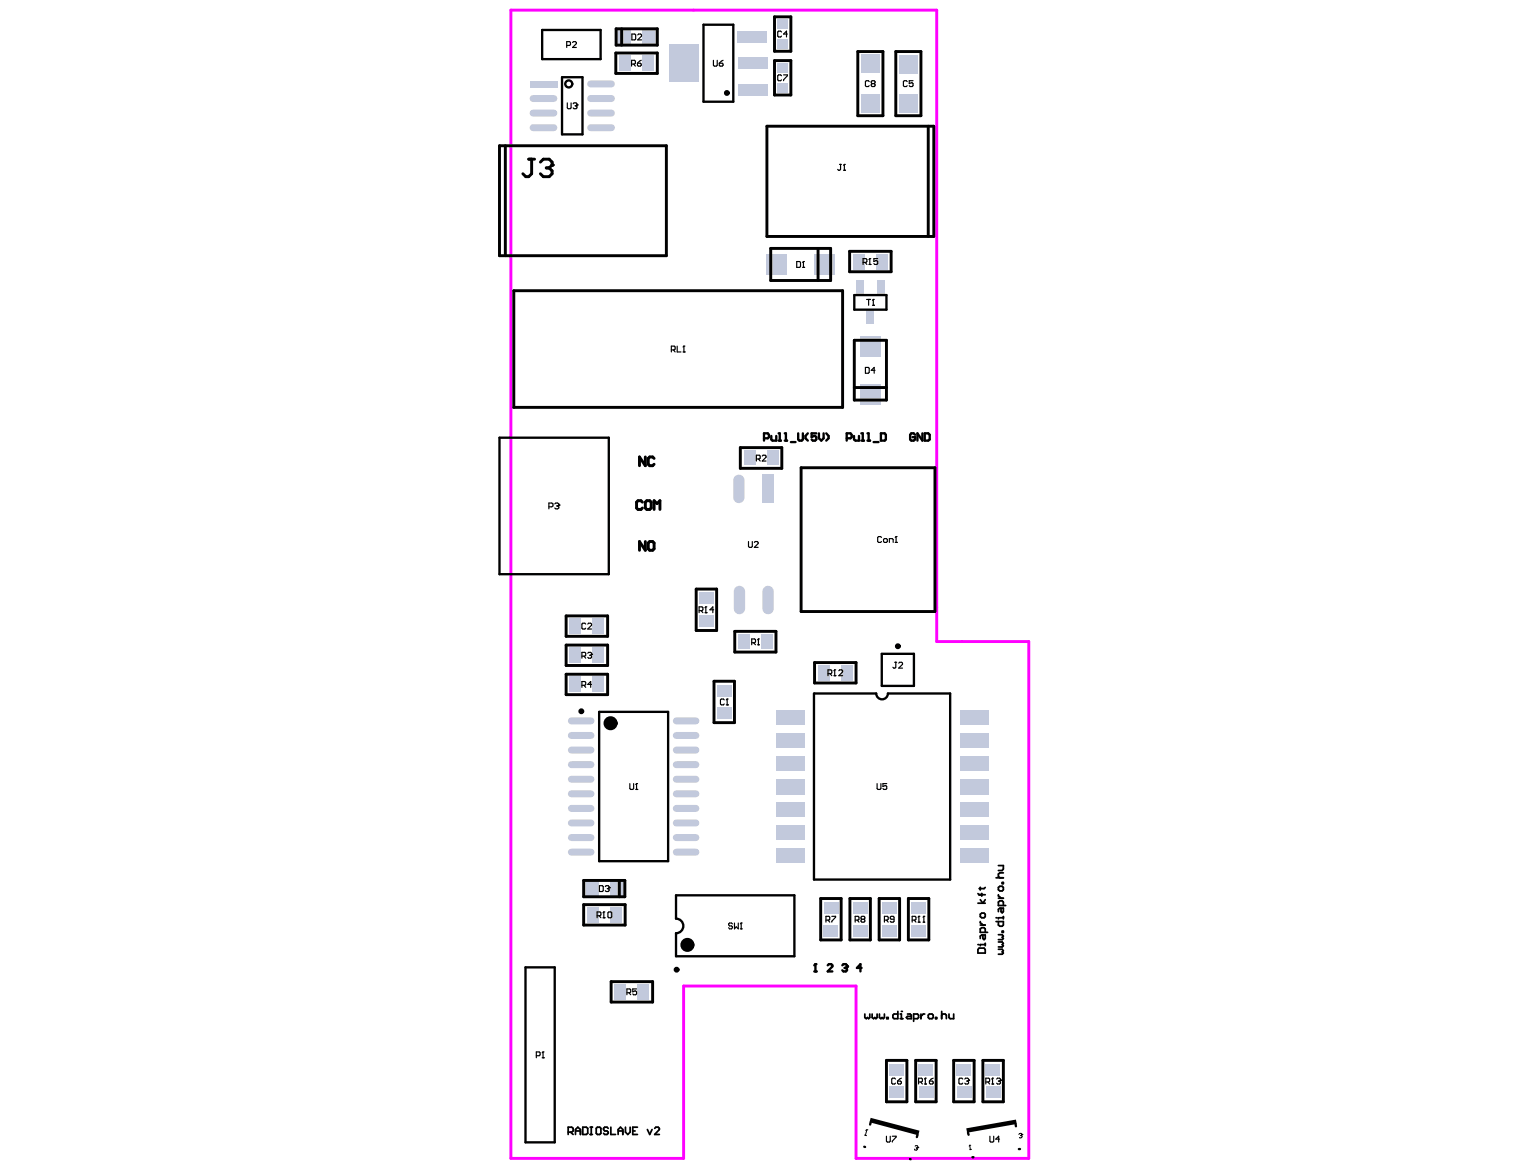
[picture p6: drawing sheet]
<svg xmlns="http://www.w3.org/2000/svg" width="270mm" height="207mm" viewBox="0 0 270 207" stroke-linecap="round" stroke-linejoin="round" font-family="sans-serif">
<path d="M90.1 1.8h75.1v111.4h16.3v91.1h-30.5v-30.4h-30.4v30.4h-30.5z" fill="none" stroke="#f0f" stroke-width=".52"/>
<g fill="#c2c9dc">
<path d="M103.6 160h2v2.7h-2z" fill-rule="evenodd"/>
<path d="M103.1 155.4h2.5v2.7h-2.5z" fill-rule="evenodd"/>
<path d="M107.6 160h2.1v2.7h-2.1z" fill-rule="evenodd"/>
<path d="M160.7 163.1h2.6v2.1h-2.6z" fill-rule="evenodd"/>
<path d="M160.7 159.1h2.7v2.1h-2.7z" fill-rule="evenodd"/>
<path d="M123.3 104.5h2.6v2.1h-2.6z" fill-rule="evenodd"/>
<path d="M123.3 108.5h2.6v2.1h-2.6z" fill-rule="evenodd"/>
<path d="M131.2 79.5h2.1v2.6h-2.1z" fill-rule="evenodd"/>
<path d="M135.3 79.5h2v2.6h-2z" fill-rule="evenodd"/>
<path d="M152.9 54.8h1.3v2.4h-1.3z" fill-rule="evenodd"/>
<path d="M151.7 59.3h3.6v3.6h-3.6z" fill-rule="evenodd"/>
<path d="M151.9 16.6h3.2v3.2h-3.2z" fill-rule="evenodd"/>
<path d="M151.9 9.7h3.2v3.2h-3.2z" fill-rule="evenodd"/>
<path d="M156.9 191.7h2.6v2h-2.6z" fill-rule="evenodd"/>
<path d="M156.8 187.7h2.7v2h-2.7z" fill-rule="evenodd"/>
<path d="M168.7 191.7h2.7v2h-2.7z" fill-rule="evenodd"/>
<path d="M168.7 187.7h2.6v2h-2.6z" fill-rule="evenodd"/>
<path d="M144.3 117.3h2.1v2.7h-2.1z" fill-rule="evenodd"/>
<path d="M148.3 117.3h2v2.7h-2z" fill-rule="evenodd"/>
<path d="M151.7 67.7h3.6v3.6h-3.6z" fill-rule="evenodd"/>
<path d="M107.6 155.4h2.4v2.7h-2.4z" fill-rule="evenodd"/>
</g>
<path d="M100.8 132.3h3.4M100.8 127.2h3.4M100.8 147.7h3.4M100.8 145.2h3.4M100.8 140h3.4" fill="none" stroke="#c2c9dc" stroke-width="1.2"/>
<g fill="#c2c9dc">
<path d="M104.5 114.2h2.1v2.7h-2.1z" fill-rule="evenodd"/>
<path d="M100.5 114.2h2v2.7h-2z" fill-rule="evenodd"/>
</g>
<path d="M104.2 19.9h3.6M104.2 17.4h3.6M119.3 132.3h3.4M119.3 127.2h3.4M119.3 147.7h3.4M119.3 145.2h3.4M119.3 140h3.4" fill="none" stroke="#c2c9dc" stroke-width="1.2"/>
<g fill="#c2c9dc">
<path d="M137.1 11.1h1.9v1.6h-1.9z" fill-rule="evenodd"/>
<path d="M137.1 7h1.9v1.6h-1.9z" fill-rule="evenodd"/>
<path d="M137.1 3.4h1.9v1.6h-1.9z" fill-rule="evenodd"/>
<path d="M155.5 163.1h2.7v2.1h-2.7z" fill-rule="evenodd"/>
<path d="M150.4 163.1h2.6v2.1h-2.6z" fill-rule="evenodd"/>
<path d="M155.6 159.1h2.6v2.1h-2.6z" fill-rule="evenodd"/>
<path d="M150.4 159.1h2.7v2.1h-2.7z" fill-rule="evenodd"/>
<path d="M150.5 44.8h2v2.7h-2z" fill-rule="evenodd"/>
<path d="M154.6 44.8h2v2.7h-2z" fill-rule="evenodd"/>
<path d="M108.4 173.6h2v2.7h-2z" fill-rule="evenodd"/>
</g>
<path d="M100.8 137.4h3.4M100.8 129.7h3.4M100.8 134.9h3.4M100.8 142.6h3.4M100.8 150.3h3.4" fill="none" stroke="#c2c9dc" stroke-width="1.2"/>
<g fill="#c2c9dc">
<path d="M100.5 109.1h2v2.7h-2z" fill-rule="evenodd"/>
<path d="M104.5 109.1h2.1v2.7h-2.1z" fill-rule="evenodd"/>
</g>
<path d="M104.2 22.5h3.6" fill="none" stroke="#c2c9dc" stroke-width="1.2"/>
<path d="M109.3 9.8h2v2.7h-2z" fill-rule="evenodd" fill="#c2c9dc"/>
<path d="M104.2 14.8h3.6" fill="none" stroke="#c2c9dc" stroke-width="1.2"/>
<path d="M108.8 5.2h2.5v2.7h-2.5z" fill-rule="evenodd" fill="#c2c9dc"/>
<path d="M119.3 137.4h3.4M119.3 129.7h3.4M119.3 134.9h3.4M119.3 142.6h3.4M119.3 150.3h3.4" fill="none" stroke="#c2c9dc" stroke-width="1.2"/>
<g fill="#c2c9dc">
<path d="M113.3 9.8h2v2.7h-2z" fill-rule="evenodd"/>
<path d="M118.1 7.8h5.2v6.7h-5.2z" fill-rule="evenodd"/>
<path d="M113.3 5.2h2.5v2.7h-2.5z" fill-rule="evenodd"/>
<path d="M136.8 149.6h5.1v2.6h-5.1z" fill-rule="evenodd"/>
<path d="M136.8 145.5h5.1v2.6h-5.1z" fill-rule="evenodd"/>
<path d="M136.8 141.5h5.1v2.6h-5.1z" fill-rule="evenodd"/>
<path d="M136.8 137.4h5.1v2.7h-5.1z" fill-rule="evenodd"/>
<path d="M136.8 129.3h5.1v2.6h-5.1z" fill-rule="evenodd"/>
<path d="M136.8 125.3h5.1v2.6h-5.1z" fill-rule="evenodd"/>
<path d="M134.2 111.8h2.1v2.7h-2.1z" fill-rule="evenodd"/>
<path d="M130.2 111.8h2v2.7h-2z" fill-rule="evenodd"/>
<path d="M135.2 44.8h3.6v3.6h-3.6z" fill-rule="evenodd"/>
<path d="M137.1 14.7h1.9v1.6h-1.9z" fill-rule="evenodd"/>
<path d="M130.1 5.5h5.2v1.9h-5.2z" fill-rule="evenodd"/>
<path d="M130.2 10.2h5.1v1.9h-5.1z" fill-rule="evenodd"/>
<path d="M130.2 14.9h5.2v1.9h-5.2z" fill-rule="evenodd"/>
<path d="M151 49.5h1.3v2.4h-1.3z" fill-rule="evenodd"/>
<path d="M154.8 49.5h1.3v2.4h-1.3z" fill-rule="evenodd"/>
<path d="M173.8 187.7h2.7v2h-2.7z" fill-rule="evenodd"/>
<path d="M173.9 191.7h2.6v2h-2.6z" fill-rule="evenodd"/>
<path d="M162 187.7h2.6v2h-2.6z" fill-rule="evenodd"/>
<path d="M162 191.7h2.7v2h-2.7z" fill-rule="evenodd"/>
<path d="M169.3 149.6h5.1v2.6h-5.1z" fill-rule="evenodd"/>
<path d="M169.3 145.5h5.1v2.6h-5.1z" fill-rule="evenodd"/>
<path d="M169.3 141.5h5.1v2.6h-5.1z" fill-rule="evenodd"/>
<path d="M169.3 137.4h5.1v2.7h-5.1z" fill-rule="evenodd"/>
<path d="M169.3 129.3h5.1v2.6h-5.1z" fill-rule="evenodd"/>
<path d="M169.3 125.3h5.1v2.6h-5.1z" fill-rule="evenodd"/>
<path d="M104.5 119.4h2.1v2.7h-2.1z" fill-rule="evenodd"/>
<path d="M100.5 119.4h2v2.7h-2z" fill-rule="evenodd"/>
<path d="M136.8 133.4h5.1v2.6h-5.1z" fill-rule="evenodd"/>
</g>
<path d="M130.4 104.3v3.1M135.5 104.3v3.1" fill="none" stroke="#c2c9dc" stroke-width="2"/>
<path d="M134.4 83.7h2.1v5h-2.1z" fill-rule="evenodd" fill="#c2c9dc"/>
<path d="M130.3 84.7v3.1" fill="none" stroke="#c2c9dc" stroke-width="2"/>
<path d="M169.3 133.4h5.1v2.6h-5.1z" fill-rule="evenodd" fill="#c2c9dc"/>
<path d="M94 19.9h3.7M94 17.4h3.7" fill="none" stroke="#c2c9dc" stroke-width="1.2"/>
<g fill="#c2c9dc">
<path d="M145.2 163.1h2.7v2.1h-2.7z" fill-rule="evenodd"/>
<path d="M145.3 159.1h2.6v2.1h-2.6z" fill-rule="evenodd"/>
<path d="M112.5 173.6h2v2.7h-2z" fill-rule="evenodd"/>
<path d="M126.5 124.8h2.6v2.1h-2.6z" fill-rule="evenodd"/>
<path d="M126.4 120.8h2.6v2h-2.6z" fill-rule="evenodd"/>
</g>
<path d="M94 22.5h3.7" fill="none" stroke="#c2c9dc" stroke-width="1.2"/>
<g fill="#c2c9dc">
<path d="M93.5 14.2h4.8v1.2h-4.8z" fill-rule="evenodd"/>
<path d="M143.7 44.8h3.6v3.6h-3.6z" fill-rule="evenodd"/>
<path d="M158.6 9.7h3.2v3.3h-3.2z" fill-rule="evenodd"/>
<path d="M158.6 16.6h3.2v3.2h-3.2z" fill-rule="evenodd"/>
</g>
<g fill="none" stroke="#000" stroke-width=".52">
<path d="M108.6 9.4h7.3v3.6h-7.3zM108.7 5.1h7.2v2.9h-7.2zM109.7 5.1v2.9M136.6 3h2.9v6h-2.9zM136.6 10.7h2.9v6.1h-2.9zM151.3 9.1h4.4v11.3h-4.4zM158 9.1h4.4v11.3h-4.4zM88.1 25.7h29.4v19.4h-29.4zM89.1 25.7v19.4M93.3 28.1h1M93.8 28.1v2.5l-.5 .6h-.6l-.5-.6M95.3 28.6l.5-.5h1.1l.5 .5v.5l-.5 .5"/>
<path d="M96.4 29.6h.5M96.9 29.6l.5 .5v.5l-.5 .6h-1.1l-.5-.6M135.3 22.3h29.4v19.4h-29.4zM163.7 22.3v19.4M90.6 51.3h58v20.6h-58zM135.9 43.8h10.6v5.7h-10.6zM144.3 43.8v5.7M149.9 44.3h7.3v3.6h-7.3zM130.6 79h7.3v3.6h-7.3zM150.7 60h5.7v10.6h-5.7zM150.7 68.4h5.7M113.3 88.6l-.2-.3h-.6l-.2 .3v1l.2 .3h.6l.2-.3"/>
<path d="M113.8 80.6v1.5l-1-1.5v1.5M113.8 95.5v1.6l-1-1.6v1.6M113.8 88.6l.3-.3h.5l.3 .3v1l-.3 .3h-.5l-.3-.3zM114.3 95.8l.3-.3h.5l.3 .3v1l-.3 .3h-.5l-.3-.3zM115.4 80.9l-.3-.3h-.5l-.3 .3v1l.3 .2h.5l.3-.2M115.4 89.9v-1.6l.5 .5 .5-.5v1.6M141.3 82.5h23.6v25.4h-23.6zM99.9 108.6h7.3v3.6h-7.3zM99.9 113.8h7.3v3.6h-7.3zM99.9 118.9h7.3v3.6h-7.3zM122.8 103.9h3.6v7.3h-3.6zM129.6 111.4h7.3v3.6h-7.3z"/>
<path d="M143.7 116.9h7.3v3.6h-7.3zM125.9 120.2h3.7v7.3h-3.7zM103 155.3h7.2v2.9h-7.2zM103 159.6h7.3v3.6h-7.3zM109.2 155.3v2.9M144.8 158.5h3.6v7.3h-3.6zM149.9 158.5h3.6v7.3h-3.6zM155.1 158.5h3.6v7.3h-3.6zM160.2 158.5h3.6v7.3h-3.6zM107.8 173.2h7.3v3.6h-7.3zM156.4 187h3.6v7.3h-3.6zM161.5 187h3.6v7.3h-3.6z"/>
<path d="M168.2 187h3.6v7.3h-3.6zM173.4 187h3.6v7.3h-3.6z"/>
<circle cx="128.2" cy="16.4" r=".26"/>
<circle cx="158.4" cy="114" r=".26"/>
<circle cx="102.5" cy="125.5" r=".26"/>
<circle cx="119.3" cy="171" r=".26"/>
</g>
<g fill="none" stroke="#000" stroke-width=".41">
<path d="M95.6 5.3h10.3v5.1h-10.3zM99.1 13.6h3.6v10.1h-3.6zM124.1 4.4h5.2v13.5h-5.2zM150.7 52h5.7v2.6h-5.7zM88.1 77.2h19.3v24.1h-19.3zM134.8 77.3h.6l.2-.2v-.4l-.2-.3h-.6v1.3M136 76.9v.6l.3 .2h.6v-.8M137.3 76.4h.2v1.3M137.3 77.7h.4M138.4 76.4h.2v1.3M138.4 77.7h.4M139.5 78h.8"/>
<path d="M140.8 76.4v1.1l.2 .2h.4l.2-.2v-1.1M142.5 76.4l-.4 .5v.4l.4 .4M144 76.4h-.8v.7l.4-.2h.2l.2 .2v.4l-.2 .2h-.4l-.2-.2M144.5 76.4v.9l.4 .4 .4-.4v-.9M145.7 76.4l.5 .5v.4l-.5 .4M149.3 77.3h.7l.2-.2v-.4l-.2-.3h-.7v1.3M150.6 76.9v.6l.3 .2h.6v-.8M151.9 76.4h.3v1.3M151.9 77.7h.5M153 76.4h.2v1.3M153 77.7h.5M154.1 78h.9"/>
<path d="M155.4 76.4h.7l.2 .3v.8l-.2 .2h-.7zM161.4 76.7l-.2-.3h-.5l-.2 .3v.8l.2 .2h.5l.2-.2v-.4h-.5M162.7 76.4v1.3l-.9-1.3v1.3M163.1 76.4h.6l.3 .3v.8l-.3 .2h-.6zM155.5 115.3h5.7v5.7h-5.7zM105.7 125.6h12.1v26.3h-12.1zM143.6 122.4l11-.1a1.03 1.03 0 0 0 1 1.1 1.03 1.03 0 0 0 1-1.1h11v32.8h-24zM119.2 157.9h20.9v10.8h-20.9v-4.1a1.29 1.29 0 0 0 1.3-1.3 1.29 1.29 0 0 0-1.3-1.3zM92.7 170.6h5.1v30.9h-5.1zM143.6 171.4h.4M143.6 170.3l.2-.2v1.3M146 170.3l.2-.2h.4l.2 .2v.2l-.8 .9h.8"/>
<path d="M148.6 170.3l.2-.2h.4l.2 .2-.2 .4M149 170.7h.2M149.2 170.7l.2 .2v.2l-.2 .3h-.4l-.2-.3M152 170.7h-.8l.6-.6v1.3M153.6 198l-.1 .4M170.7 199.8l.1 .4M179.1 198.3l.1 .4M152.4 202.3h.2M160.5 204.4l.1 .1M161.8 200.2l-.1 .4M171.5 204.1h.2M179.7 202.7h.2"/>
<circle cx="100.3" cy="14.8" r=".62"/>
</g>
<g fill="#000">
<path d="M153.6 197.2l8.6 2.2-.2 .9-8.6-2.4z" fill-rule="evenodd"/>
<path d="M153.6 198l8.2 2.2z" fill-rule="evenodd"/>
<path d="M170.4 199l8.8-1.5 .2 .8-8.8 1.5z" fill-rule="evenodd"/>
<path d="M170.7 199.8l8.4-1.5z" fill-rule="evenodd"/>
</g>
<g fill="none" stroke="#000" stroke-width=".21">
<path d="M100 8h.5l.1-.1v-.4l-.1-.2h-.5v1.1M100.1 18.1v.9l.1 .2h.4l.1-.2v-.9M101 7.5l.1-.2h.4l.2 .2v.2l-.7 .7h.7M101.1 18.3l.1-.2h.4l.2 .4M101.5 18.7h.1M101.6 18.7l.2 .1-.2 .4h-.4l-.1-.2M101.8 18.5h.1M101.8 18.5l-.2 .2M111.4 11.3h.5l.2-.1v-.4l-.2-.2h-.5v1.1M111.5 6h.5l.1 .2v.7l-.1 .1h-.5zM111.8 11.3l.3 .4M112.4 11.2h.6l.1 .3-.1 .2h-.4l-.2-.2z"/>
<path d="M112.5 6.2l.1-.2h.4l.2 .2v.2l-.7 .6h.7M113.1 10.6l-.7 .6M125.8 10.6v.9l.2 .2h.4l.1-.2v-.9M126.9 11.2h.5l.1 .3-.1 .2h-.4l-.1-.2zM127.5 10.6l-.6 .6M137.9 13.4l-.2-.2h-.4l-.1 .2v.7l.1 .1h.4l.2-.1M137.9 5.6l-.2-.1h-.4l-.1 .1v.8l.1 .1h.4l.2-.1M138.2 13.2h.7l-.7 1M138.9 6h-.7l.5-.5v1M153.3 14.4l-.1-.2h-.4l-.2 .2v.7l.2 .2h.4l.1-.2M153.8 14.8l-.1-.2 .1-.4h.4l.1 .2-.1 .4M153.8 14.8l-.1 .1 .1 .4h.4l.1-.2-.1-.3"/>
<path d="M153.8 14.8h.4M160 14.4l-.1-.2h-.4l-.1 .2v.7l.1 .2h.4l.1-.2M161.1 14.2h-.7v.6l.3-.2 .4 .2v.3l-.2 .2h-.4l-.1-.2M148.1 29h.3M148.3 29v.9l-.2 .1-.3-.1M148.8 30h.3M148.9 29h.1M148.9 29v1M148.9 29l-.1 .2M140.5 46.1h.5l.2 .2v.7l-.2 .2h-.5zM141.6 47.2h.3M141.7 46.1h.1"/>
<path d="M141.7 46.1v1.1M141.7 46.1l-.1 .2M152.2 46.3h.6l.1-.2v-.3l-.1-.2h-.6v1M152.6 46.3l.3 .3M152.9 52.8h.6M153.2 52.8v1.1M153.3 46.6h.3M153.4 45.6h.1M153.4 45.6l-.1 .2M153.4 45.6v1M153.9 53.9h.3M154 52.8h.1"/>
<path d="M154 52.8v1.1M154 52.8l-.1 .2M154.8 45.6h-.7v.5l.4-.1 .3 .1v.4l-.1 .1h-.4l-.2-.1M118.4 61.7h.5l.2-.1v-.4l-.2-.1h-.5v1M118.8 61.7l.3 .4M119.4 61.1v1h.7M120.5 62.1h.3M120.6 61.1h.1M120.6 61.1v1M120.6 61.1l-.1 .1M152.6 64.8h.6l.1 .2v.7l-.1 .1h-.6zM154.3 65.3h-.6l.5-.5v1"/>
<path d="M96.8 89.4h.5l.2-.2v-.3l-.2-.2h-.5v1.1M97.8 88.9l.3-.2h.3l.2 .2v.2M98.2 89.2h.2M98.4 89.2l.2 .2v.2l-.2 .2h-.3l-.3-.2M98.6 89.1h.1M98.6 89.1l-.2 .1M132 95.5v.9l.2 .1h.3l.2-.1v-.9M133.1 95.7l.1-.2h.4l.1 .2v.2l-.6 .6h.6M133.4 81h.5l.2-.2v-.4l-.2-.1h-.5v1M133.8 81l.3 .3M134.4 80.4l.2-.1h.4l.1 .1v.3l-.7 .6h.7M155.5 94.8l-.2-.2h-.3l-.2 .2v.7l.2 .2h.3l.2-.2"/>
<path d="M155.8 95.2l.2-.2h.4l.1 .2v.3l-.1 .2h-.4l-.2-.2zM156.9 95.7v-.7h.5l.1 .2v.5M157.9 95.7h.4M158.1 94.6h.1M158.1 94.6v1.1M158.1 94.6l-.2 .2M102.6 115.7h.6l.1-.1v-.4l-.1-.1h-.6v1M103 115.7l.3 .4M103.3 110.1l-.1-.2h-.4l-.2 .2v.7l.2 .2h.4l.1-.2M103.7 115.2l.1-.1h.4l.1 .3M103.7 110.1l.1-.2h.4l.1 .2v.2l-.6 .7h.6M104 115.6h.2"/>
<path d="M104.2 115.6l.1 .1-.1 .4h-.4l-.1-.2M104.3 115.4h.1M104.3 115.4l-.1 .2M123.3 107.7h.5l.2-.1v-.4l-.2-.2h-.5v1.1M123.7 107.7l.3 .4M124.3 108.1h.4M124.5 107h.1M124.5 107l-.2 .2M124.5 107v1.1M125.9 107.6h-.7l.5-.6v1.1M132.6 113.4h.5l.2-.2v-.3l-.2-.2h-.5v1M132.9 113.4l.4 .3"/>
<path d="M133.6 113.7h.3M133.8 112.7h.1M133.8 112.7l-.2 .2M133.8 112.7v1M146 118.8h.6l.1-.1v-.4l-.1-.1h-.6v1M146.4 118.8l.3 .4M147.1 119.2h.3M147.2 118.2h.1M147.2 118.2l-.1 .1M147.2 118.2v1M148 118.3l.1-.1h.4l.1 .1v.2l-.6 .7h.6M157.9 116.8h.3"/>
<path d="M158 116.8v.9l-.1 .1-.4-.1M158.5 117l.2-.2h.3l.2 .2v.2l-.7 .6h.7M102.6 120.9h.6l.1-.2v-.3l-.1-.2h-.6v1M103 120.9l.3 .3M104.3 120.7h-.6l.5-.5v1M111.1 138.2v.9l.2 .1h.3l.2-.1v-.9M112.1 139.2h.4M112.3 138.2h.1M112.3 138.2l-.2 .2M112.3 138.2v1M127.7 123.5l-.1-.2h-.4l-.1 .2v.7l.1 .1h.4l.1-.1M128.1 124.3h.4"/>
<path d="M128.3 123.3h.1M128.3 123.3v1M128.3 123.3l-.2 .2M154.7 138.2v.9l.2 .1h.3l.2-.1v-.9M156.4 138.2h-.7v.5l.4-.1 .3 .1v.4l-.1 .1h-.4l-.2-.1M105.7 156.2h.6l.1 .2v.7l-.1 .2h-.6zM106.8 156.4l.1-.2h.4l.1 .4M107.1 156.7h.2M107.3 156.7l.1 .2-.1 .4h-.4l-.1-.2M107.4 156.6h.1M107.4 156.6l-.1 .1M105.3 161.5h.5l.2-.1v-.4l-.2-.1h-.5v1"/>
<path d="M105.7 161.5l.3 .4M106.4 161.9h.3M106.5 160.9h.1M106.5 160.9l-.1 .1M106.5 160.9v1M107.2 161l.2-.1h.3l.2 .1v.7l-.2 .2h-.3l-.2-.2zM110.6 175.1h.5l.2-.1v-.4l-.2-.2h-.5v1.1M110.9 175.1l.4 .4M112.3 174.4h-.7v.6l.4-.2 .3 .2v.3l-.2 .2h-.3l-.2-.2M129.2 163l-.2-.2h-.3l-.2 .2 .2 .3h.3l.2 .2-.2 .3h-.3l-.2-.2M129.6 162.8v1l.3-.3 .3 .3v-1M130.6 163.8h.3"/>
<path d="M130.7 162.8h.1M130.7 162.8v1M130.7 162.8l-.1 .2M145.7 162.3h.5l.2-.2v-.3l-.2-.2h-.5v1.1M146 162.3l.4 .4M146.7 161.6h.7l-.7 1.1M150.8 162.3h.6l.1-.2v-.3l-.1-.2h-.6v1.1M151.2 162.3l.3 .4M152 162.1l-.1-.1 .1-.4h.4l.1 .2-.1 .3M152 162.1l-.1 .2 .1 .4h.4l.1-.2-.1-.4M152 162.1h.4M156 162.3h.5l.2-.2v-.3l-.2-.2h-.5v1.1"/>
<path d="M156.4 162.3l.3 .4M157.7 162.1h-.5l-.2-.1 .2-.4h.3l.2 .2v.7l-.2 .2h-.3l-.2-.2M160.9 162.3h.5l.2-.2v-.3l-.2-.2h-.5v1.1M161.3 162.3l.3 .4M161.9 162.7h.4M162.1 161.6h.1M162.1 161.6l-.2 .2M162.1 161.6v1.1M162.8 162.7h.3M163 161.6h.1M163 161.6v1.1M163 161.6l-.2 .2"/>
<path d="M94.6 186.2h.5l.2-.1v-.4l-.2-.2h-.5v1.1M95.6 186.6h.4M95.8 185.5h.1M95.8 185.5l-.2 .2M95.8 185.5v1.1M158 190.3l-.2-.1h-.4l-.1 .1v.8l.1 .1h.4l.2-.1M158.3 190.7h.5l.2 .4-.2 .1h-.3l-.2-.1zM159 190.2l-.7 .5M162 190.8h.5l.2-.1v-.4l-.2-.1h-.5v1M162.4 190.8l.3 .4M163.1 191.2h.3M163.2 190.2h.1"/>
<path d="M163.2 190.2l-.1 .1M163.2 190.2v1M163.9 190.7h.6l.1 .4-.1 .1h-.4l-.2-.1zM164.6 190.2l-.4 .1-.3 .4M169.8 190.3l-.1-.1h-.4l-.2 .1v.8l.2 .1h.4l.1-.1M170.2 190.3l.1-.1h.4l.1 .3M170.5 190.7h.2M170.7 190.7l.1 .1-.1 .4h-.4l-.1-.1M170.8 190.5h.1M170.8 190.5l-.1 .2M173.9 190.8h.5l.2-.1v-.4l-.2-.1h-.5v1M174.2 190.8l.4 .4"/>
<path d="M174.9 191.2h.4M175.1 190.2h.1M175.1 190.2l-.2 .1M175.1 190.2v1M175.8 190.3l.2-.1h.3l.2 .3M176.1 190.7h.2M176.3 190.7l.2 .1-.2 .4h-.3l-.2-.1M176.5 190.5h.1M176.5 190.5l-.2 .2M156.4 200.4v.9l.1 .1h.4l.1-.1v-.9M157.4 200.4h.7l-.7 1M174.6 200.4v.9l.2 .1h.3l.2-.1v-.9"/>
<path d="M176.3 200.9h-.7l.6-.5v1"/>
</g>
<g fill="none" stroke="#000" stroke-width=".18">
<path d="M152.9 199.3h.1M152.9 199.3l-.3 1M152.9 199.3l-.2 .1M152.5 200.2l.3 .1M161.4 202.2l.4-.1 .1 .3M161.6 202.5h.1M161.7 202.5l.1 .2-.2 .2-.2-.1-.1-.1M161.9 202.4h.1M161.9 202.4l-.2 .1M171.1 202h.1M171.1 202l.1 .8 .1-.1-.2 .1M171.1 202l-.2 .2"/>
<path d="M179.7 200.1l.4-.2 .1 .2M180.1 200.3h-.1M180.1 200.3l.2 .1-.1 .3-.4-.1M180.2 200.1h.1M180.2 200.1l-.1 .2"/>
</g>
<g fill="none" stroke="#000" stroke-width=".31">
<path d="M172.5 159.3h1.3M172.5 157.6l.2 .2h1.1M172.9 156.5v.4M172.9 158.7l.5 .6 .4-.6M173.2 157.6v.4M173.8 156.5l-.2 .2h-.9M175.7 154.8h1.3M176.1 152.7h.9v.6l-.2 .3h-.7M176.1 156.5l.3-.2h.4l.2 .2v.4l-.2 .3h-.4l-.3-.3zM176.1 157.8v.2l.5 .4M176.1 158.4h.9M176.8 155.7h.2v.2h-.2z"/>
<path d="M177 159.7v-.6l-.2-.2h-.4l-.3 .2v.6h1.3M177 154h-.6l-.3 .2v.4l.3 .2M152.5 178.9v.6l.3 .2 .2-.2 .2 .2 .2-.2v-.6M153.8 178.9v.6l.3 .2 .2-.2 .2 .2 .2-.2v-.6M155.1 178.9v.6l.3 .2 .2-.2 .2 .2 .2-.2v-.6M156.4 179.5h.3v.2h-.3zM158.4 178.4v1.3h-.7l-.2-.2v-.4l.2-.2h.7M158.8 179.7h.4M158.8 178.9h.2v.8M160.1 178.9h.4l.2 .2v.6h-.6l-.2-.2 .2-.2h.6M161.2 179.7h.6l.2-.2v-.4l-.2-.2h-.6v1.2M162.4 178.9v.8"/>
<path d="M163.1 178.9h-.2l-.5 .4M163.7 179.1l.2-.2h.5l.2 .2v.4l-.2 .2h-.5l-.2-.2zM165 179.5h.2v.2h-.2zM166.1 179.1l.2-.2h.4l.2 .2v.6M166.1 178.4v1.3M167.4 178.9v.6l.2 .2h.6v-.8M172.7 167.2h.9l.2 .3v.6h-1.3v-.6zM172.9 161.3l.3-.2h.4l.2 .2v.4l-.2 .2h-.4l-.3-.2zM172.9 162.6v.2l.5 .4M172.9 163.2h.9M173.4 164.9v.6l.2 .2 .2-.2v-.6h-.6l-.3 .2v.4M173.8 164.5v-.7l-.2-.2h-.4l-.3 .2v.7h1.3"/>
<path d="M173.8 166.4v.4M173.8 166.6h-.9v.2M175.7 162.6h1.3v.6l-.2 .2h-.4l-.3-.2v-.6M176.1 167.4h.7l.2 .3-.2 .2 .2 .2-.2 .2h-.7M176.1 166.2h.7l.2 .2-.2 .2 .2 .2-.2 .2h-.7M176.1 164.9h.7l.2 .2-.2 .2 .2 .2-.2 .2h-.7M176.6 160.2v.6l.2 .2 .2-.2v-.6h-.6l-.3 .2v.4M176.8 164.3h.2v.2h-.2zM177 161.9h-.9v.2M177 161.7v.4M100.2 199.7h.6l.3-.2v-.5l-.3-.2h-.6v1.3M100.6 199.7l.5 .4"/>
<path d="M101.5 199.5h.9M102.8 198.8h.6l.3 .2v.9l-.3 .2h-.6zM104.1 198.8h.4M104.3 198.8v1.3M105.2 199l.2-.2h.4l.2 .2v.9l-.2 .2h-.4l-.2-.2zM107.3 199l-.2-.2h-.4l-.2 .2 .2 .5h.4l.2 .2v.2l-.2 .2h-.4l-.2-.2M107.7 198.8v1.3h.9M109 199.5h.9M110.3 198.8v.9l.4 .4 .4-.4v-.9M111.6 199.5h.4M112.4 198.8h-.8v1.3h.8M114.2 199.2l.4 .9 .4-.9"/>
<path d="M115.5 199l.2-.2h.4l.2 .2v.2l-.8 .9h.8M101.5 200.1v-.9l.4-.4 .5 .4v.9M104.1 200.1h.4M109 200.1v-.9l.4-.4 .5 .4v.9"/>
</g>
<g fill="#000">
<circle cx="97.4" cy="29.1" r=".26"/>
<circle cx="143.8" cy="170.1" r=".21"/>
<circle cx="149.4" cy="170.5" r=".21"/>
<circle cx="159" cy="178.4" r=".15"/>
<circle cx="172.5" cy="166.6" r=".15"/>
<circle cx="175.7" cy="161.9" r=".15"/>
</g>
<g fill="none" stroke="#000" stroke-width="1.2">
<circle cx="107.7" cy="127.6" r=".62"/>
<circle cx="121.3" cy="166.7" r=".62"/>
</g>
</svg>
